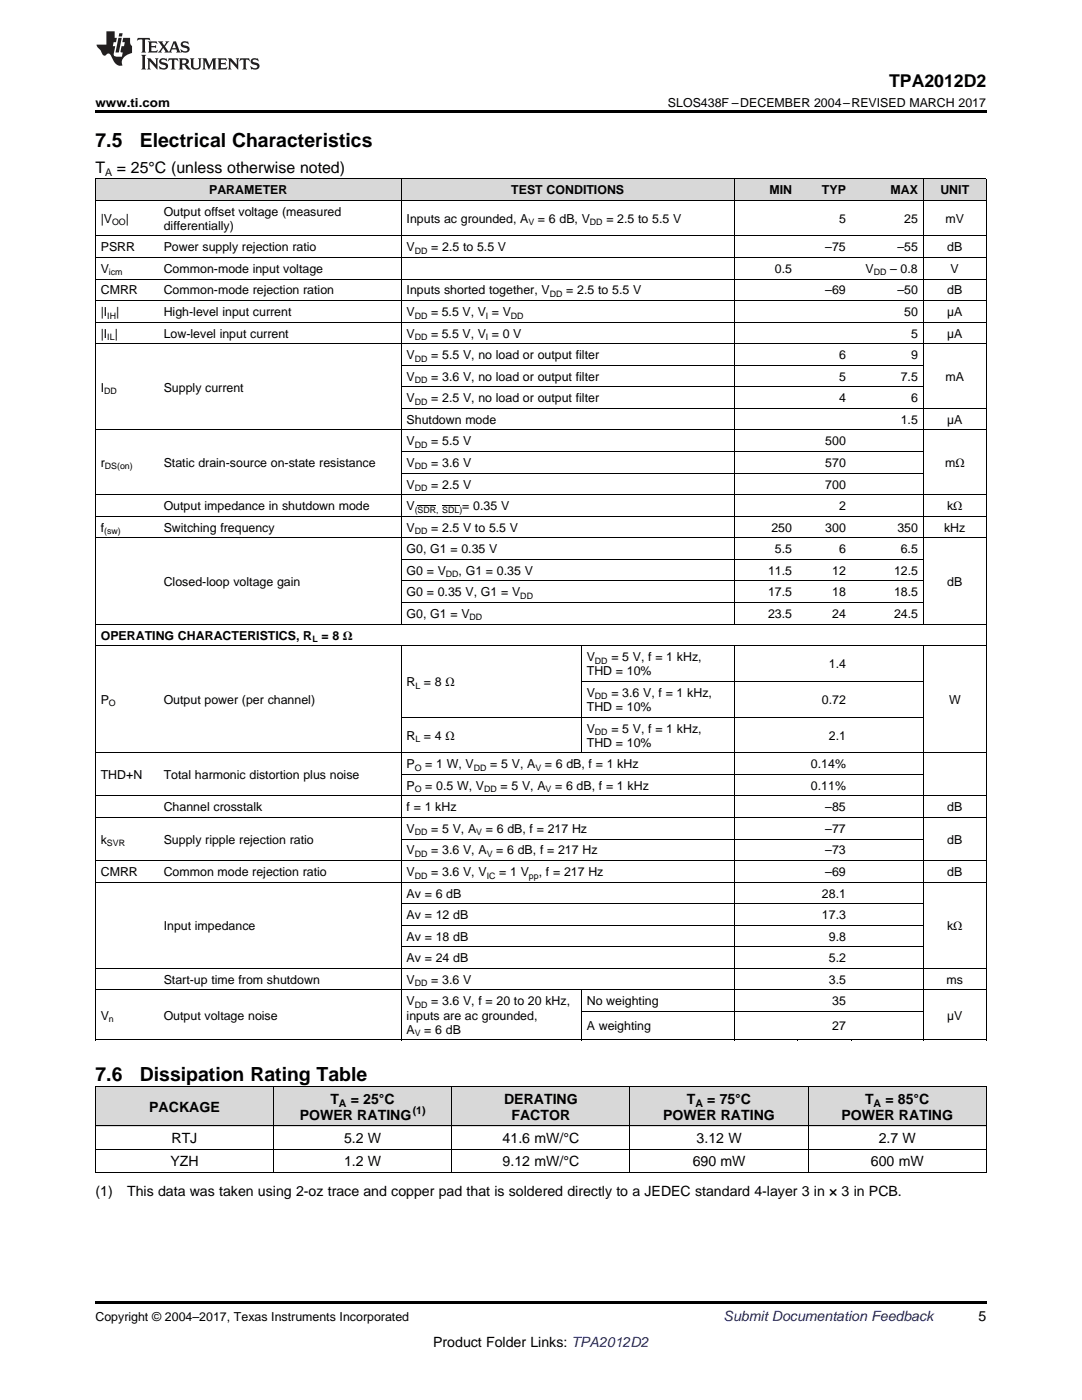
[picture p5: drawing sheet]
<svg xmlns="http://www.w3.org/2000/svg" width="216mm" height="279mm" viewBox="0 0 216 279" stroke-linecap="round" stroke-linejoin="round" font-family="sans-serif">
<defs><g id="words">
<g font-size="3.9">
<text x="19" y="29.3">7.5</text>
<text x="27.9" y="29.3">Electrical Characteristics</text>
<text x="19" y="215.7">7.6</text>
<text x="27.9" y="215.7">Dissipation Rating Table</text>
</g>
<text font-size="3.5" x="177.4" y="17.3">TPA2012D2</text>
<g font-size="3.2">
<text x="19" y="34.4">T</text>
<text x="23.3" y="34.4">= 25°C (unless otherwise noted)</text>
</g>
<g font-size="2.8">
<text x="29.8" y="221.9">PACKAGE</text>
<text x="65.9" y="220.3">T</text>
<text x="70" y="220.3">= 25°C</text>
<text x="100.6" y="220.3">DERATING</text>
<text x="137.1" y="220.3">T</text>
<text x="141.1" y="220.3">= 75°C</text>
<text x="172.6" y="220.3">T</text>
<text x="176.7" y="220.3">= 85°C</text>
<text x="59.8" y="223.5">POWER RATING</text>
<text x="102.1" y="223.5">FACTOR</text>
<text x="132.3" y="223.5">POWER RATING</text>
<text x="167.9" y="223.5">POWER RATING</text>
<text x="34" y="232.8">YZH</text>
<text x="34.2" y="228.1">RTJ</text>
<text x="68.7" y="228.1">5.2 W</text>
<text x="68.7" y="232.8">1.2 W</text>
<text x="100.3" y="228.1">41.6 mW/°C</text>
<text x="100.3" y="232.8">9.12 mW/°C</text>
<text x="138.2" y="232.8">690 mW</text>
<text x="139" y="228.1">3.12 W</text>
<text x="173.8" y="232.8">600 mW</text>
<text x="175.3" y="228.1">2.7 W</text>
<text x="19" y="238.7">(1)</text>
<text x="25.4" y="238.7">This data was taken using 2-oz trace and copper pad that is soldered directly to a JEDEC standard 4-layer 3 in × 3 in PCB.</text>
<text x="195.3" y="263.6">5</text>
<text x="86.4" y="268.9">Product Folder Links: TPA2012D2</text>
</g>
<text font-size="2.8" fill="#0000c8" x="144.4" y="263.6">Submit Documentation Feedback</text>
<g font-size="2.5">
<text x="19" y="21.4">www.ti.com</text>
<text x="133.3" y="21.4">SLOS438F –DECEMBER 2004–REVISED MARCH 2017</text>
<text x="41.7" y="38.7">PARAMETER</text>
<text x="102" y="38.7">TEST CONDITIONS</text>
<text x="153.5" y="38.7">MIN</text>
<text x="164" y="38.7">TYP</text>
<text x="177.7" y="38.7">MAX</text>
<text x="187.6" y="38.7">UNIT</text>
<text x="20.1" y="44.4">|V</text>
<text x="25.1" y="44.4">|</text>
<text x="32.7" y="43">Output offset voltage (measured</text>
<text x="32.7" y="45.9">differentially)</text>
<text x="81.1" y="44.4">Inputs ac grounded, A</text>
<text x="107.3" y="44.4">= 6 dB, V</text>
<text x="121" y="44.4">= 2.5 to 5.5 V</text>
<text x="167.4" y="44.4">5</text>
<text x="180.4" y="44.4">25</text>
<text x="188.7" y="44.4">mV</text>
<text x="20.1" y="50.2">PSRR</text>
<text x="32.7" y="50.2">Power supply rejection ratio</text>
<text x="81.1" y="50.2">V</text>
<text x="86" y="50.2">= 2.5 to 5.5 V</text>
<text x="164.7" y="50.2">–75</text>
<text x="179.1" y="50.2">–55</text>
<text x="189" y="50.2">dB</text>
<text x="20.1" y="54.5">V</text>
<text x="20.1" y="58.8">CMRR</text>
<text x="32.7" y="54.5">Common-mode input voltage</text>
<text x="32.7" y="58.8">Common-mode rejection ration</text>
<text x="81.1" y="58.8">Inputs shorted together, V</text>
<text x="113" y="58.8">= 2.5 to 5.5 V</text>
<text x="154.6" y="54.5">0.5</text>
<text x="164.7" y="58.8">–69</text>
<text x="172.7" y="54.5">V</text>
<text x="177.6" y="54.5">– 0.8</text>
<text x="179.1" y="58.8">–50</text>
<text x="189" y="58.8">dB</text>
<text x="189.7" y="54.5">V</text>
<text x="20.1" y="63.1">|I</text>
<text x="23.2" y="63.1">|</text>
<text x="32.7" y="63.1">High-level input current</text>
<text x="81.1" y="63.1">V</text>
<text x="86" y="63.1">= 5.5 V, V = V</text>
<text x="180.4" y="63.1">50</text>
<text x="189" y="63.1">µA</text>
<text x="20.1" y="67.4">|I |</text>
<text x="32.7" y="67.4">Low-level input current</text>
<text x="81.1" y="67.4">V</text>
<text x="81.1" y="71.7">V</text>
<text x="86" y="67.4">= 5.5 V, V = 0 V</text>
<text x="86" y="71.7">= 5.5 V, no load or output filter</text>
<text x="167.4" y="71.7">6</text>
<text x="181.8" y="67.4">5</text>
<text x="181.8" y="71.7">9</text>
<text x="189" y="67.4">µA</text>
<text x="81.1" y="76">V</text>
<text x="86" y="76">= 3.6 V, no load or output filter</text>
<text x="167.4" y="76">5</text>
<text x="179.7" y="76">7.5</text>
<text x="188.7" y="76">mA</text>
<text x="20.1" y="78.1">I</text>
<text x="32.7" y="78.1">Supply current</text>
<text x="81.1" y="80.3">V</text>
<text x="86" y="80.3">= 2.5 V, no load or output filter</text>
<text x="167.4" y="80.3">4</text>
<text x="181.8" y="80.3">6</text>
<text x="81.1" y="84.6">Shutdown mode</text>
<text x="81.1" y="88.9">V</text>
<text x="86" y="88.9">= 5.5 V</text>
<text x="164.7" y="88.9">500</text>
<text x="179.7" y="84.6">1.5</text>
<text x="189" y="84.6">µA</text>
<text x="20.1" y="93.2">r</text>
<text x="32.7" y="93.2">Static drain-source on-state resistance</text>
<text x="81.1" y="93.2">V</text>
<text x="86" y="93.2">= 3.6 V</text>
<text x="164.7" y="93.2">570</text>
<text x="188.6" y="93.2">mΩ</text>
<text x="32.7" y="101.8">Output impedance in shutdown mode</text>
<text x="81.1" y="97.5">V</text>
<text x="81.1" y="101.8">V</text>
<text x="86" y="97.5">= 2.5 V</text>
<text x="92.2" y="101.8">= 0.35 V</text>
<text x="164.7" y="97.5">700</text>
<text x="167.4" y="101.8">2</text>
<text x="189" y="101.8">kΩ</text>
<text x="20.1" y="106.1">f</text>
<text x="32.7" y="106.1">Switching frequency</text>
<text x="81.1" y="106.1">V</text>
<text x="86" y="106.1">= 2.5 V to 5.5 V</text>
<text x="153.9" y="106.1">250</text>
<text x="164.7" y="106.1">300</text>
<text x="179.1" y="106.1">350</text>
<text x="188.4" y="106.1">kHz</text>
<text x="81.1" y="110.4">G0, G1 = 0.35 V</text>
<text x="154.6" y="110.4">5.5</text>
<text x="167.4" y="110.4">6</text>
<text x="179.7" y="110.4">6.5</text>
<text x="32.7" y="116.9">Closed-loop voltage gain</text>
<text x="81.1" y="114.7">G0 = V</text>
<text x="81.1" y="119">G0 = 0.35 V, G1 = V</text>
<text x="91.5" y="114.7">, G1 = 0.35 V</text>
<text x="153.2" y="114.7">11.5</text>
<text x="153.2" y="119">17.5</text>
<text x="166.1" y="114.7">12</text>
<text x="166.1" y="119">18</text>
<text x="178.4" y="114.7">12.5</text>
<text x="178.4" y="119">18.5</text>
<text x="189" y="116.9">dB</text>
<text x="81.1" y="123.3">G0, G1 = V</text>
<text x="153.2" y="123.3">23.5</text>
<text x="166.1" y="123.3">24</text>
<text x="178.4" y="123.3">24.5</text>
<text x="20.1" y="127.6">OPERATING CHARACTERISTICS, R</text>
<text x="64.1" y="127.6">= 8 Ω</text>
<text x="117.1" y="131.9">V</text>
<text x="122" y="131.9">= 5 V, f = 1 kHz,</text>
<text x="81.1" y="136.9">R = 8 Ω</text>
<text x="117.1" y="134.8">THD = 10%</text>
<text x="165.4" y="133.3">1.4</text>
<text x="20.1" y="140.5">P</text>
<text x="32.7" y="140.5">Output power (per channel)</text>
<text x="117.1" y="139.1">V</text>
<text x="117.1" y="141.9">THD = 10%</text>
<text x="122" y="139.1">= 3.6 V, f = 1 kHz,</text>
<text x="164" y="140.5">0.72</text>
<text x="189.4" y="140.5">W</text>
<text x="81.1" y="147.6">R = 4 Ω</text>
<text x="117.1" y="146.2">V</text>
<text x="117.1" y="149">THD = 10%</text>
<text x="122" y="146.2">= 5 V, f = 1 kHz,</text>
<text x="165.4" y="147.6">2.1</text>
<text x="20.1" y="155.5">THD+N</text>
<text x="32.7" y="155.5">Total harmonic distortion plus noise</text>
<text x="81.1" y="153.3">P</text>
<text x="84.8" y="153.3">= 1 W, V</text>
<text x="97.8" y="153.3">= 5 V, A</text>
<text x="108.7" y="153.3">= 6 dB, f = 1 kHz</text>
<text x="161.8" y="153.3">0.14%</text>
<text x="32.7" y="161.9">Channel crosstalk</text>
<text x="81.1" y="157.6">P</text>
<text x="81.1" y="161.9">f = 1 kHz</text>
<text x="84.8" y="157.6">= 0.5 W, V</text>
<text x="99.9" y="157.6">= 5 V, A</text>
<text x="110.8" y="157.6">= 6 dB, f = 1 kHz</text>
<text x="161.8" y="157.6">0.11%</text>
<text x="164.7" y="161.9">–85</text>
<text x="189" y="161.9">dB</text>
<text x="81.1" y="166.2">V</text>
<text x="86" y="166.2">= 5 V, A</text>
<text x="96.9" y="166.2">= 6 dB, f = 217 Hz</text>
<text x="164.7" y="166.2">–77</text>
<text x="20.1" y="168.4">k</text>
<text x="32.7" y="168.4">Supply ripple rejection ratio</text>
<text x="81.1" y="170.5">V</text>
<text x="86" y="170.5">= 3.6 V, A</text>
<text x="99" y="170.5">= 6 dB, f = 217 Hz</text>
<text x="164.7" y="170.5">–73</text>
<text x="189" y="168.4">dB</text>
<text x="20.1" y="174.8">CMRR</text>
<text x="32.7" y="174.8">Common mode rejection ratio</text>
<text x="81.1" y="174.8">V</text>
<text x="81.1" y="179.1">Av = 6 dB</text>
<text x="86" y="174.8">= 3.6 V, V</text>
<text x="99.6" y="174.8">= 1 V</text>
<text x="107.5" y="174.8">, f = 217 Hz</text>
<text x="164" y="179.1">28.1</text>
<text x="164.7" y="174.8">–69</text>
<text x="189" y="174.8">dB</text>
<text x="32.7" y="185.6">Input impedance</text>
<text x="81.1" y="183.4">Av = 12 dB</text>
<text x="164" y="183.4">17.3</text>
<text x="189" y="185.6">kΩ</text>
<text x="81.1" y="187.7">Av = 18 dB</text>
<text x="165.4" y="187.7">9.8</text>
<text x="32.7" y="196.4">Start-up time from shutdown</text>
<text x="81.1" y="192.1">Av = 24 dB</text>
<text x="81.1" y="196.4">V</text>
<text x="86" y="196.4">= 3.6 V</text>
<text x="165.4" y="192.1">5.2</text>
<text x="165.4" y="196.4">3.5</text>
<text x="188.9" y="196.4">ms</text>
<text x="20.1" y="203.5">V</text>
<text x="32.7" y="203.5">Output voltage noise</text>
<text x="81.1" y="200.7">V</text>
<text x="81.1" y="203.5">inputs are ac grounded,</text>
<text x="86" y="200.7">= 3.6 V, f = 20 to 20 kHz,</text>
<text x="117.1" y="200.7">No weighting</text>
<text x="166.1" y="200.7">35</text>
<text x="189" y="203.5">µV</text>
<text x="81.1" y="206.3">A</text>
<text x="84.7" y="206.3">= 6 dB</text>
<text x="117.1" y="205.6">A weighting</text>
<text x="166.1" y="205.6">27</text>
<text x="19" y="263.6">Copyright © 2004–2017, Texas Instruments Incorporated</text>
</g>
<g font-size="2.1">
<text x="21" y="35.1">A</text>
<text x="67.6" y="220.9">A</text>
<text x="138.7" y="220.9">A</text>
<text x="174.3" y="220.9">A</text>
<text x="82.3" y="222.4">(1)</text>
</g>
<g font-size="1.8">
<text x="22.4" y="44.9">OO</text>
<text x="105.4" y="44.9">V</text>
<text x="117.7" y="44.9">DD</text>
<text x="82.8" y="50.7">DD</text>
<text x="21.7" y="55">icm</text>
<text x="109.7" y="59.3">DD</text>
<text x="174.3" y="55">DD</text>
<text x="21.4" y="63.6">IH</text>
<text x="82.8" y="63.6">DD</text>
<text x="97" y="63.6">I</text>
<text x="101.9" y="63.6">DD</text>
<text x="21.4" y="67.9">IL</text>
<text x="82.8" y="67.9">DD</text>
<text x="97" y="67.9">I</text>
<text x="82.8" y="72.2">DD</text>
<text x="82.8" y="76.5">DD</text>
<text x="20.8" y="78.6">DD</text>
<text x="82.8" y="80.8">DD</text>
<text x="82.8" y="89.4">DD</text>
<text x="20.9" y="93.7">DS(on)</text>
<text x="82.8" y="93.7">DD</text>
<text x="82.8" y="98">DD</text>
<text x="20.8" y="106.6">(sw)</text>
<text x="82.8" y="102.3">(SDR, SDL)</text>
<text x="82.8" y="106.6">DD</text>
<text x="89" y="115.2">DD</text>
<text x="103.8" y="119.5">DD</text>
<text x="93.7" y="123.8">DD</text>
<text x="62.3" y="128.1">L</text>
<text x="82.9" y="137.4">L</text>
<text x="118.7" y="132.4">DD</text>
<text x="21.7" y="141">O</text>
<text x="118.7" y="139.6">DD</text>
<text x="82.9" y="148.1">L</text>
<text x="118.7" y="146.7">DD</text>
<text x="82.8" y="153.8">O</text>
<text x="94.5" y="153.8">DD</text>
<text x="106.8" y="153.8">V</text>
<text x="82.8" y="158.1">O</text>
<text x="96.6" y="158.1">DD</text>
<text x="108.9" y="158.1">V</text>
<text x="82.8" y="166.7">DD</text>
<text x="95" y="166.7">V</text>
<text x="21.3" y="168.9">SVR</text>
<text x="82.8" y="171">DD</text>
<text x="97.1" y="171">V</text>
<text x="82.8" y="175.3">DD</text>
<text x="97.1" y="175.3">IC</text>
<text x="105.5" y="175.3">pp</text>
<text x="82.8" y="196.8">DD</text>
<text x="21.7" y="204">n</text>
<text x="82.8" y="201.2">DD</text>
<text x="82.8" y="206.8">V</text>
</g>
</g></defs>
<g fill="#d8d8d8">
<path d="M19 216.9h35.6v7.9h-35.6z"/>
<path d="M54.6 216.9h35.6v7.9h-35.6z"/>
<path d="M90.2 216.9h35.5v7.9h-35.5z"/>
<path d="M125.7 216.9h35.6v7.9h-35.6z"/>
<path d="M161.3 216.9h35.5v7.9h-35.5z"/>
<path d="M19 35.7h12.6v4.3h-12.6z"/>
<path d="M31.6 35.7h48.5v4.3h-48.5z"/>
<path d="M80.1 35.7h35.9v4.3h-35.9z"/>
<path d="M116 35.7h30.5v4.3h-30.5z"/>
<path d="M146.5 35.7h12.6v4.3h-12.6z"/>
<path d="M159.1 35.7h10.8v4.3h-10.8z"/>
<path d="M169.9 35.7h14.4v4.3h-14.4z"/>
<path d="M184.3 35.7h12.5v4.3h-12.5z"/>
</g>
<g fill="#000">
<path d="M19 22h177.8v.5h-177.8zM19 207.5l.2 .1zM80 207.5l.1 .1zM115.9 207.5l.1 .1zM146.4 207.5l.1 .1zM159 207.5l.1 .1zM169.8 207.5l.1 .1zM184.1 207.5l.2 .1zM196.7 207.5l.1 .1zM19 234l.2 .1zM90.1 234l.1 .1zM125.6 234l.1 .1z"/>
<path d="M161.2 234l.1 .1zM196.7 234l.1 .1zM19 259.7h177.8v.5h-177.8z"/>
</g>
<g fill="none" stroke="#000" stroke-width=".2">
<path d="M19 40h177.8M19 35.6h177.8M19.1 35.7v171.9M80 35.7v88.9M146.5 35.7v88.9M184.2 35.7v88.9M196.8 35.7v171.9M19 60h177.8M19 55.7h177.8M19 51.4h177.8M19 47.1h177.8M19 68.6h177.8"/>
<path d="M19 64.3h177.8M80.1 77.2h104.2M80.1 72.9h104.2M19 98.7h177.8M19 85.8h177.8M80.1 94.4h104.2M80.1 90.1h104.2M80.1 81.5h116.7M19 107.3h177.8M19 103h177.8M80.1 115.9h104.2M80.1 111.6h104.2"/>
<path d="M19 128.9h177.8M19 124.5h177.8M80 128.9v78.7M80.1 120.2h104.2M116 128.9v21.4M116 136h68.3M146.5 128.9v78.7M184.2 128.9v78.7M19 158.8h177.8M19 150.2h177.8M80.1 154.5h104.2M80.1 143.1h104.2"/>
<path d="M19 176.1h177.8M19 171.7h177.8M19 163.1h177.8M80.1 167.4h104.2M19 197.6h177.8M19 193.3h177.8M80.1 189h104.2M80.1 184.7h104.2M80.1 180.4h104.2M116 197.6v10M19 216.9h177.8M19 207.5h177.8"/>
<path d="M19.1 216.9v17.2M54.6 216.9v17.2M90.1 216.9v17.2M116 201.9h68.3M125.7 216.9v17.2M161.2 216.9v17.2M196.8 216.9v17.2M19 234h177.8M19 229.4h177.8M19 224.7h177.8"/>
</g>
<g fill="#231f20">
<path d="M27.5 7.6l-.1 .5 .4-.2h.6v.1v2.1l-.2 .4h1l-.3-.4v-2.1l.1-.1h.5l.5 .2-.2-.5zM29.5 8.3l.2 .3v1.5l-.2 .4h1.8l.2-.6a1.04 1.04 0 0 1-1.3 .2v-.7h.6l.3 .2v-.6l-.3 .2h-.6v-.6l.8-.1 .4 .3-.2-.5zM31.5 8.3l.9 1.1-.9 1.1h.8l-.2-.2 .5-.7 .4 .7-.2 .2h1.5l-.1-.2 .1-.4h.9l.1 .4-.2 .2h1l-.3-.3-.7-1.9h-.5l-.9 2-.8-1 .9-1h-.8l.1 .3-.3 .5-.4-.6 .2-.2zM34.7 8.6l.4 1h-.7zM36.3 8.4a.63 .63 0 0 0-.2 .7 .63 .63 0 0 0 .6 .4l.6 .2 .1 .2a.75 .75 0 0 1-.7 .4 .75 .75 0 0 1-.6-.5l.1 .7 .1-.1a1.11 1.11 0 0 0 1.5-.6 1.13 1.13 0 0 0-1.2-.8l-.1-.4a1.04 1.04 0 0 1 1.2 .2l-.2-.5-.1 .1-.5-.2zM28.2 10.9l.2 .4v2.2l-.2 .4h1l-.3-.4v-2.2l.3-.4zM29.3 11.6l.3 .4v1.5l-.3 .4h.8l-.2-.4v-1.3l1.5 1.7v-1.9l.2-.4h-.7l.2 .4v.9l-1.1-1.3zM32 11.8a.62 .62 0 0 0-.2 .7 .62 .62 0 0 0 .6 .4l.6 .1 .1 .3a.76 .76 0 0 1-.7 .3 .76 .76 0 0 1-.6-.4l.1 .7 .1-.1a1.11 1.11 0 0 0 1.5-.6 1.13 1.13 0 0 0-1.2-.8l-.1-.4a1.04 1.04 0 0 1 1.2 .2l-.2-.6-.1 .1-.5-.1zM33.7 11.6l-.2 .6a.61 .61 0 0 1 .8-.3v1.6l-.2 .4h.9l-.2-.4v-1.6a.63 .63 0 0 1 .8 .3l-.2-.6zM35.6 11.6l.3 .4v1.5l-.3 .4h1l-.2-.2v-.8l.5 .2a.76 .76 0 0 0 1.2 .7l-1-1a.58 .58 0 0 0 .6-.5 .58 .58 0 0 0-.5-.6zM36.4 11.9h.1a.45 .45 0 0 1 .5 .1 .45 .45 0 0 1 .1 .5l-.7 .2zM37.9 11.6l.2 .2a2.17 2.17 0 0 0 .3 1.9 .99 .99 0 0 0 1.6-.6v-1.1l.2-.4h-.7l.2 .2a1.92 1.92 0 0 1-.2 1.8 .6 .6 0 0 1-.9-.5v-1.1l.2-.4zM40.4 11.6l.2 .4v1.5l-.2 .4h.7l-.2-.4v-1.4l.8 1.8 .8-1.8v1.4l-.2 .4h.9l-.2-.4v-1.5l.2-.4h-.8l-.6 1.5-.6-1.5zM43.4 11.6l.2 .4v1.5l-.2 .4h1.8l.2-.6a1.04 1.04 0 0 1-1.3 .1v-.6h.5l.4 .2v-.6l-.4 .2h-.5v-.7h.8l.3 .3-.1-.6zM45.5 11.6l.2 .4v1.5l-.2 .4h.7l-.2-.4v-1.3l1.5 1.7v-1.9l.2-.4h-.7l.2 .4v.9l-1.1-1.3zM47.9 11.6l-.1 .6a.61 .61 0 0 1 .8-.3v1.6l-.3 .4h1l-.3-.4 .1-1.6a.63 .63 0 0 1 .7 .3l-.1-.6zM50.2 11.8a.62 .62 0 0 0-.2 .7 .62 .62 0 0 0 .6 .4l.6 .1 .2 .3a.76 .76 0 0 1-.8 .3 .76 .76 0 0 1-.6-.4l.1 .7 .2-.1a1.11 1.11 0 0 0 1.5-.6 1.13 1.13 0 0 0-1.3-.8l-.1-.4a1.04 1.04 0 0 1 1.2 .2l-.1-.6-.2 .1-.5-.1z"/>
<path d="M21.2 6.3v2.6h-1.9l.1 .4 .7 .9a.91 .91 0 0 0 1 .8 .56 .56 0 0 1 .5-.3 .56 .56 0 0 1 .5 .3l.4 .8a1.53 1.53 0 0 0 1.9 1.2 1.54 1.54 0 0 1 1-2.1l.9-.3v-1.4a1.52 1.52 0 0 1-.3-1.6h-1.4l-.2 .8h.5l-.2 .8h-.4l-.2 1v.2l.4 .1-.2 .8a1.93 1.93 0 0 1-1.6-.3l.3-1.8h-.5l.2-.8h.4l.2-.8h-.4v-1.3zM23.6 7.6l-.6 2.9h.7l.6-2.9zM23.8 6.6l-.1 .7h.6l.2-.7z"/>
</g>
<path d="M83.3 100.8h3.7M88.2 100.8h3.5" fill="none" stroke="#000" stroke-width=".2"/>
<use href="#words"/>
</svg>
